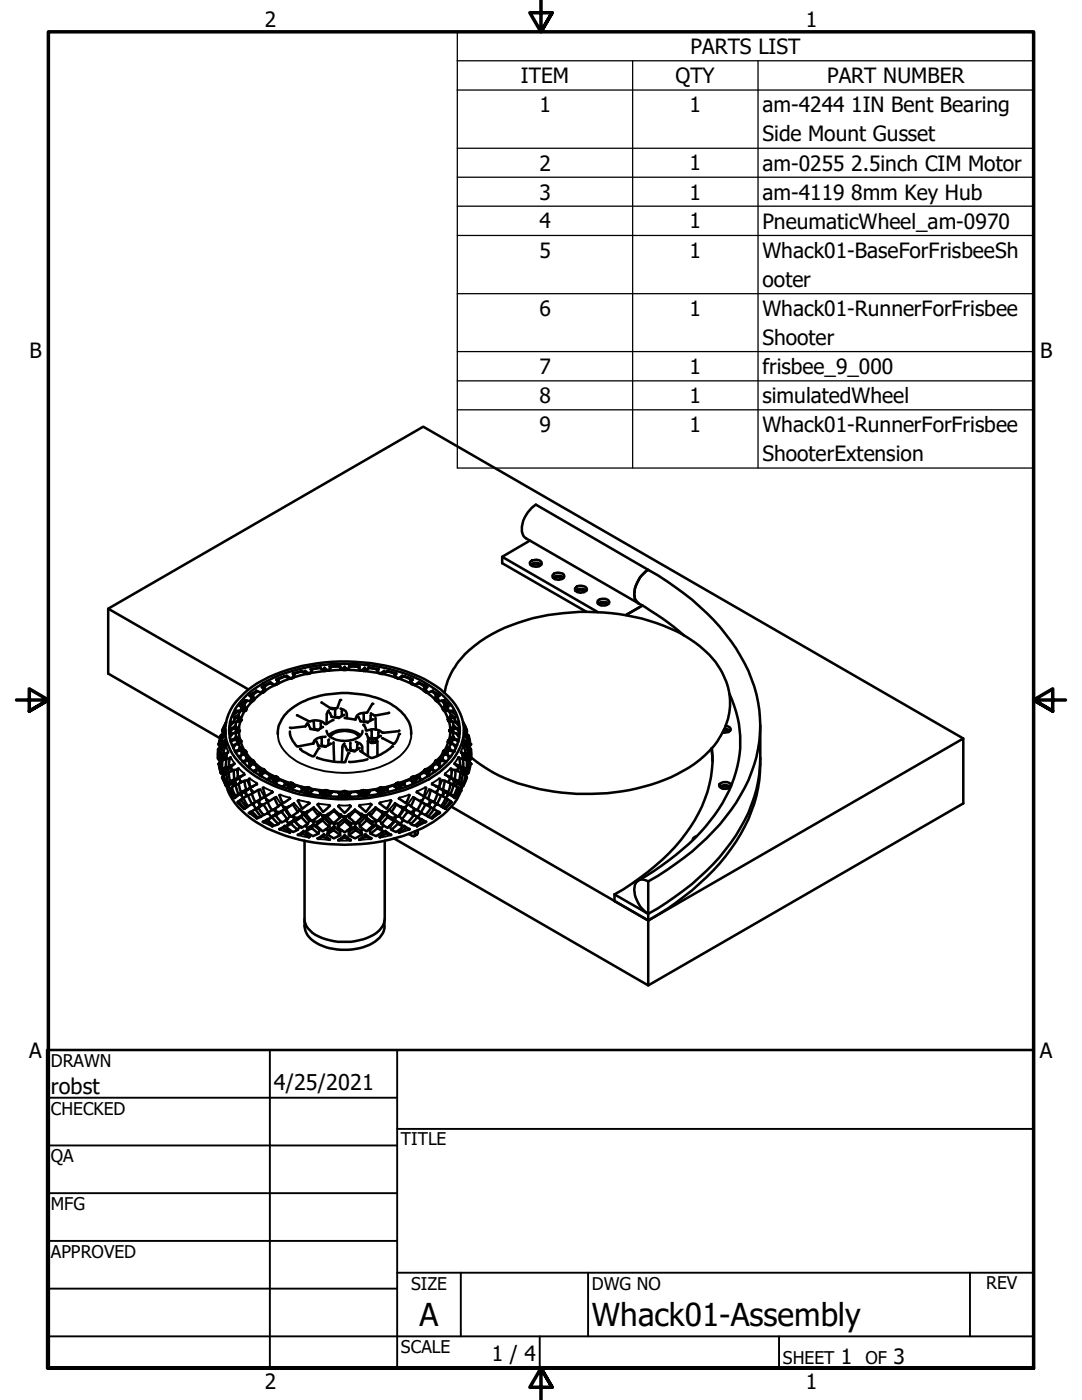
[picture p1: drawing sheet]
<svg xmlns="http://www.w3.org/2000/svg" width="216mm" height="279mm" viewBox="0 0 216 279" stroke-linecap="round" stroke-linejoin="round" font-family="sans-serif">
<defs><g id="words">
<g font-size="6.3">
<text x="83.7" y="264.5">A</text>
<text x="118.1" y="264.7">Whack01-Assembly</text>
</g>
<g font-size="4.3">
<text x="10.2" y="218.2">robst</text>
<text x="54.6" y="217.6">4/25/2021</text>
</g>
<g font-size="4.2">
<text x="52.8" y="5.3">2</text>
<text x="160.8" y="5.3">1</text>
<text x="137.8" y="10.8">PARTS LIST</text>
<text x="103.9" y="16.6">ITEM</text>
<text x="134.8" y="16.6">QTY</text>
<text x="165" y="16.6">PART NUMBER</text>
<text x="107.6" y="22.4">1</text>
<text x="137.6" y="22.4">1</text>
<text x="152.1" y="22.4">am-4244</text>
<text x="169.9" y="22.4">1IN Bent Bearing</text>
<text x="152.1" y="28.2">Side Mount Gusset</text>
<text x="107.6" y="34">2</text>
<text x="137.6" y="34">1</text>
<text x="152.1" y="34">am-0255</text>
<text x="169.9" y="34">2.5inch CIM Motor</text>
<text x="107.6" y="39.8">3</text>
<text x="137.6" y="39.8">1</text>
<text x="152.1" y="39.9">am-4119</text>
<text x="169.9" y="39.9">8mm Key Hub</text>
<text x="107.6" y="45.6">4</text>
<text x="137.6" y="45.6">1</text>
<text x="152.1" y="45.7">PneumaticWheel_am-0970</text>
<text x="107.6" y="51.4">5</text>
<text x="137.6" y="51.4">1</text>
<text x="152.1" y="51.5">Whack01-BaseForFrisbeeSh</text>
<text x="152.1" y="57.3">ooter</text>
<text x="107.6" y="63.1">6</text>
<text x="137.6" y="63">1</text>
<text x="152.1" y="63.1">Whack01-RunnerForFrisbee</text>
<text x="5.9" y="71.4">B</text>
<text x="152.1" y="68.9">Shooter</text>
<text x="207.6" y="71.4">B</text>
<text x="107.6" y="74.6">7</text>
<text x="137.6" y="74.6">1</text>
<text x="152.1" y="74.7">frisbee_9_000</text>
<text x="107.6" y="80.5">8</text>
<text x="137.6" y="80.5">1</text>
<text x="152.1" y="80.5">simulatedWheel</text>
<text x="107.6" y="86.2">9</text>
<text x="137.6" y="86.2">1</text>
<text x="152.1" y="86.3">Whack01-RunnerForFrisbee</text>
<text x="152.1" y="92.1">ShooterExtension</text>
<text x="5.8" y="211.1">A</text>
<text x="207.5" y="211.1">A</text>
<text x="98.1" y="271.7">1 / 4</text>
<text x="167.8" y="272.2">1</text>
<text x="178.3" y="272.2">3</text>
<text x="52.8" y="277.1">2</text>
<text x="160.8" y="277.1">1</text>
</g>
<g font-size="3.5">
<text x="10.2" y="212.9">DRAWN</text>
<text x="10.2" y="222.4">CHECKED</text>
<text x="10.2" y="232">QA</text>
<text x="80" y="228.6">TITLE</text>
<text x="10.2" y="241.5">MFG</text>
<text x="10.2" y="251">APPROVED</text>
<text x="82" y="257.4">SIZE</text>
<text x="118.1" y="257.4">DWG NO</text>
<text x="196.8" y="257.3">REV</text>
<text x="80" y="270.1">SCALE</text>
<text x="156.2" y="272.2">SHEET</text>
<text x="172.7" y="272.2">OF</text>
</g>
</g></defs>
<!-- layer: Visible (ANSI) -->
<g fill="none" stroke="#000" stroke-width=".51">
<path d="M105.7 107.9l-5.5 3.2M105.9 112.7a1.72 1.72 0 0 1 2.1 0M105.9 112.1a1.48 1.48 0 0 1 2.2 .2 1.31 1.31 0 0 1-1.2 .8 1.31 1.31 0 0 1-1.2-.6zM106 101.4l.9-.7 22.4 13a5.9 5.9 0 0 0-2.6 5.8l.7 .9-22.4-13a2.54 2.54 0 0 1-.7-2.9l.7-1.7zM106.2 113a.93 .93 0 0 1 1.4 0M110.4 115.3a1.63 1.63 0 0 1 2.1 0M110.4 114.7a1.61 1.61 0 0 1 2.1 0 .53 .53 0 0 1-.2 .8 1.54 1.54 0 0 1-2.1-.4zM110.7 115.6a.77 .77 0 0 1 1.4 0M114.8 117.9a1.72 1.72 0 0 1 2.2 0M114.9 117.3a1.48 1.48 0 0 1 2.2 .2 1.24 1.24 0 0 1-1.6 .7 .76 .76 0 0 1-.8-.8zM115.2 118.2a.83 .83 0 0 1 1.4 0M119.3 119.8a1.64 1.64 0 0 1 2.3 .3 1.4 1.4 0 0 1-2.4 .1z"/>
<path d="M21.6 121.5l28 16.1M47.8 139.3a24 24 0 0 1 12.5-6.4 39.3 39.3 0 0 1 23.3 2.1 16.3 16.3 0 0 1 8.2 7.4 8.9 8.9 0 0 1-2.5 10.3 25 25 0 0 1-12.8 6.1 39.6 39.6 0 0 1-20.7-1.5 18.5 18.5 0 0 1-9.4-6.9 8.7 8.7 0 0 1 1.4-11.1zM48.8 139.1a24.2 24.2 0 0 1 12.5-5.9 36.8 36.8 0 0 1 22.6 2.6 15.4 15.4 0 0 1 7.1 6.5 8.7 8.7 0 0 1-2.3 10.1 23.2 23.2 0 0 1-11.2 5.7 37.7 37.7 0 0 1-22.8-1.8 17.4 17.4 0 0 1-7.8-6.2 8.6 8.6 0 0 1 1.9-11zM48.8 139.7l.2 .1M49 139.8h.3M49 139.8l-1 .7M49.3 139.8l-.6 .9M49.3 139.8l1 .2M49.9 138.9l.5 .4-.4 .7M50.2 139.1l.2 .1M50.3 139.1l-.5 .9M50.4 139.9v.1"/>
<path d="M50.5 138.7l-.6 .2-.2-.1M50.5 139.8l-.3 .2M50.5 138.7l.2 .9M50.7 139.6l-.4 .4M51.1 137.9l.1 .1M51.1 137.9l-1 .6M51.1 137.8l.3 .2M51.4 138l-.9 .7M51.4 138h-.2M51.4 138l.9 .2M52.3 137v.2M52.3 137.2l.4 .3-.4 .7"/>
<path d="M52.3 138.2l-1.6 1.4M52.6 138l-.3 .2M52.6 137.4v.1M52.7 137.5l-.5 .7M52.8 137l-.5 .2M52.8 137l.1 .9M52.9 137.9l-.6 .3M53.8 136.3v.1l.1-.1M53.8 136.3l-1.1 .5M53.8 136.3v.1M53.9 136.3l-1.1 .7M53.9 136.3l1 .4"/>
<path d="M54 136.1l.3 .4M54.9 136.7l-2 1.2M55.1 135.6l.4 .4-.5 .7M55.2 136.5l-.2 .2M55.5 136l-.5 .7M55.6 136.4l-.7 .3M55.6 135.5l-.5 .1M55.6 135.5v.9M56.8 135.1l.1-.2-1.8 .7M56.8 135h.1M56.9 135l-1.3 .5M56.9 135l.9 .4"/>
<path d="M56.9 134.9v.1M57.2 134.8l.4 .6M57.8 135.4l-2.2 1M58 135.4h.1M58.4 134.4l.3 .5-.5 .5M58.6 135.2l-.8 .2M58.9 134.4l-.3 .8M60.3 134l-1.9 .4h.5M60.3 134l-1.4 .4M60.3 134l.8 .5M60.3 133.9l.1 .1M60.9 133.9l.3 .6"/>
<path d="M61.1 134.5l-2.5 .7M61.3 134.5h.1M61.5 134.4v.1M62 134.3l-.9 .2M62 133.5l.2 .5M62.1 134l-.4 .4M62.4 133.5h.1h-.5l2-.3-.2 .1 .8 .6M62.4 133.5l-.4 .8M63.9 133.3l-1.5 .2M64 133.2l.1 .3M64.6 133.9l-2.6 .4M64.8 133.2l.1 .7"/>
<path d="M65.5 133.9h-.9M65.7 133.7l-.3 .2M65.8 133h2.1h-.4l.8 .7M65.8 133h.4l-.1 .1M65.8 133v.4M66.1 133.1l-.6 .8M67.6 133l-1.5 .1M67.9 139.7l-.6 1.6-.9 .2M67.9 133v.3M68.3 133.7h.9M68.3 133.7l-2.8 .2M68.8 133v.7"/>
<path d="M69.2 133.7l2.7 .2M69.7 133h2.1h-.5l.6 .9M69.7 133h.3h-.1M69.7 133v.3M69.9 133l1.5 .1M69.9 133l-.7 .7M71.8 133l-.1 .4M71.9 133.7l.2 .2M71.9 133.9h1M72.8 133.2l-.2 .7M72.9 133.9l2.6 .4M73.5 133.2l-.1 .3"/>
<path d="M73.7 133.3h.1l-.3-.1 2.1 .3h-.5M73.7 133.3l1.4 .2M73.7 133.3l-.8 .6M75.1 133.5l.4 .8M75.4 134l.4 .4M75.5 134.3l.9 .2M75.6 133.5l-.2 .5M76 134.4v.1M76.4 134.5l2.5 .7M76.6 133.9l-.3 .6M77.2 133.9l-.1 .1M77.3 134l1.8 .4h-.5"/>
<path d="M77.3 134l1.3 .4M77.3 134l-.9 .5M78.6 134.4l.3 .8M78.9 135.2l.8 .2M79.1 134.4l-.3 .5 .6 .5M79.5 135.4h.1M79.7 135.4l2.3 1M80.3 134.8l-.4 .6M80.6 135l1.8 .6M80.6 135l1.3 .5M80.6 135l-.9 .4M80.6 134.9v.1"/>
<path d="M82 136.4l.7 .3M82.3 136.5l.1 .2M82.4 135.6l-.6-.2 .2 1M82.4 135.6l-.4 .4 .5 .7M82.7 136.7l1.9 1.2M83.6 136.3l1 .7M83.6 136.3l-.9 .4M83.6 136.1l-.4 .4M83.8 136.3l1 .5M83.8 136.3v.1l-.2-.1M83.8 136.3l-.2 .1M84.6 137.9l.6 .3"/>
<path d="M84.6 137l.6 .2M84.6 137v.9M84.7 137l-.1 .2M84.8 137.5l.5 .7M84.9 138l.3 .2M85.2 138.2l1.6 1.4M85.2 137.2l-.4 .3 .5 .7M85.3 137l-.1 .2M86.1 138l.9 .7M86.1 138l-.9 .2M86.4 137.9l1 .6M86.4 137.9l-.1 .1h-.2"/>
<path d="M86.4 137.9l-.2 .1M86.4 137.8l-.2 .2M86.8 139.6l.4 .4M87 139.8l.3 .2M87 138.7l.6 .2 .2-.1M87 138.7l-.2 .9M87.1 138.7l-.3 .9M87.1 139.9v.1M87.2 139.1l.5 .9M87.6 138.9l-.5 .4 .3 .7M88.1 139.8h.4M88.1 139.8l.7 .9"/>
<path d="M88.1 139.8l-.9 .2M88.5 139.8l1 .7M88.7 138.2a15.5 15.5 0 0 1 7.1-10.2 37.9 37.9 0 0 1 21.4-5.9 38.2 38.2 0 0 1 20.2 5.3 16.4 16.4 0 0 1 8 10.4 13.7 13.7 0 0 1-4.7 12.9 30.7 30.7 0 0 1-15 7 43.9 43.9 0 0 1-26.2-3l-3.4-2-2.1-1.6M88.7 139.7l-.2 .1M117 122.1l-16.8-9.7v-1.3l19.1 11.1M119.3 120.5a1.99 1.99 0 0 1 2.2 0M119.7 120.7a.93 .93 0 0 1 1.4 0M127.4 120.4a2.97 2.97 0 0 1-.5-3.5l.2-.6a5.7 5.7 0 0 1 2.2-2.6 50.7 50.7 0 0 1 17.6 15.7 27 27 0 0 1 0 30.8 50.7 50.7 0 0 1-17.6 15.7 1.71 1.71 0 0 0-1.9-.2 1.71 1.71 0 0 0-.8 1.8 6.3 6.3 0 0 0 2.7 4.9M127.4 120.4a52.6 52.6 0 0 1 9.1 6.4M128.2 120.8l-3.3 1.9M145.5 138.4a22.5 22.5 0 0 1-1.3 21.8 42.2 42.2 0 0 1-13.6 13.5l-3.2 2M43.6 148.5l1.2 .1"/>
<path d="M43.6 149.4l-.1 .2v1.8M43.6 149.4l-.1 2 .1 .2 1.2-.1v-.5M43.6 149.4h.2M43.7 148.7l.4 .4M43.7 152.5l.2 1.2M43.7 148.5v.2M43.7 148.7l1.1 .1M43.8 148.2l1.2 .1-.2 .3M43.8 151.6v.2l.3 .1M43.8 149.2l.6-.2-.3 1.7-.5 .4zM43.8 152.1l.2-.1 .1 1.8-.1 .3-.3-1.8zM43.8 151.8h.6"/>
<path d="M44 146.9l-.1 .4-22.3-12.9v-12.9l62.9-36.3 107.7 62.2v12.9l-62.9 36.4-50.7-29.4M44.1 146.7l.3-.2-.8 2zM44.1 150.7h1l.1 .7h.6M44.1 154.3l.3 .2 .6-.1M44.1 148.1h.9v.9h-.6M44.3 151.9l-.3 .1M44.4 151.7l.8-.3-.2 1.8-.6 .4zM44.4 154.9h.2M44.4 145.7l.6 .2M44.4 146.5l.4 .1M44.5 150.5h.8M44.5 145.6l.5 .1"/>
<path d="M44.6 146.2l.2 .2M44.6 154.7l.5-.3 .4 1.8-.4 .4zM44.6 146.2l.4 .1M44.6 146v.2M44.8 151v.2v-.2M44.8 151.2v.1M44.8 154.4v.2M44.8 151.2l-1.3 .1M44.8 151l-1.2 .1M44.8 151v.5v-.3M44.8 148.5l.2-.2-.2 .3M44.8 148.6v.4"/>
<path d="M44.9 147.8h.1M45 146.4l-.9 1.7 .8-.3M45 149h.1M45 147.6l-.1 .2M45 148.5l-.1 .5M45 145.8v1.2M45 144.7l-.5 .9 .5-.2M45 153.2l1.1-.2 .1 .9M45.1 144.3l-.8 1.6 .1 .1 .6 .1M45.1 156.8l-.8-1.5 .1-.4 .6 1.8 .2 .2M45.1 144.1l-.8 1.7M45.1 148.8h-.1l-.5 1.7 1-.3"/>
<path d="M45.1 153.9v.2l-1 .2M45.1 154.1l.1-.2-1.2 .2 .1 .2M45.1 150.7l-.3 .3M45.2 151.3h.1M45.2 156.9a13.4 13.4 0 0 0 6.9 7.8 35.2 35.2 0 0 0 19.7 3.8 29.6 29.6 0 0 0 16.6-5.9l.8-.7a9.7 9.7 0 0 0 3.1-5M45.3 154.2v-.3v.3M45.3 154.2v.2M45.3 153.4v.2v-.2M45.3 156.8l.2 .2M45.3 153.6v.6M45.3 153.6l-1.2 .2M45.3 153.4v.2"/>
<path d="M45.5 150.2h.1M45.5 154.3v-.2l.2 .2-.6 .1M45.5 150v.2M45.6 153.4l-1.2 .2M45.6 153.4l-.1 .7-.2-.5M45.7 154.1l.9-.4 .1 1.8-.8 .5zM45.7 157.8l.6 1M45.7 157.8h.1M45.7 157.8v.1M45.7 157.5l.2-.1 .8 1.7-.1 .1-.9-1.5zM45.7 153.3l-.1 .1 .5-.4zM45.8 145.3h.7"/>
<path d="M45.8 146.3l.6 .2M45.8 156.7l-.6 .2M45.8 145.4l.5 .1M46 147.7l.3 .1M46 151.1l-.3 .9v.9l1-.4M46 156.3l.1 .2-1.1 .2M46.1 147.7l-.1 .2 .1-.2M46.1 156.5l.2-.3-1.2 .4M46.1 153l-.5 .4M46.1 144l.4 .2M46.2 147.8l-.2 .2M46.2 153.6v.3v-.3"/>
<path d="M46.2 157.1l.8-.4 .6 1.8-.6 .4zM46.2 147.8l1-.2zM46.2 145.5l.8-.1zM46.3 145.5l-.5 .7M46.3 145.5l-.5 .9M46.3 147.8l-.2 .3M46.3 148.7h.6M46.3 157.2l-.4 .2M46.4 156.5l-.1-.3 .2 .7M46.4 152.8l-.7 .1M46.4 143l.6 .1M46.5 145.3l.5 .1"/>
<path d="M46.5 143.1l.5 .2M46.6 155.8l.1 .1zM46.6 155.9l-1.1 .3M46.6 155.8l.1 .1M46.7 147.5l-.7 .1M46.7 155.9l-.4 .4M46.7 159.2l.1 .1M46.7 147.5l.5 .1M46.7 155.5l1-.2 .3 .8M46.7 152.5h.1M46.7 152.3v.2M46.9 150l1.1-.3z"/>
<path d="M46.9 143.2l.6 .1h-.6M46.9 144.8l.7 .9M46.9 150h.1M47 143.1l.6 .2-.2 .7M47 143.3l-.5 .8M47 144.9l-.5 .4M47 145.4h.1l-.1 .8M47 146.2l-.1 .1h-.4l-.7 .9M47 146.2l.2 .9M47 150l-.1 .1M47 155.7l-1.1 .3M47 155.7v.6l-.3-.4"/>
<path d="M47 155.6l.7-.3-.7 .4M47 143.3h.6M47 144.9l.7 .7M47.1 147.1l.8 .8M47.1 145.4l-.8 .1M47.1 141.8l.4 .1M47.2 144l-.2 .1h-.3l-.9 .9M47.2 144l-.2 .9M47.2 147.1l-.5 .4M47.2 147.6h.1v.9M47.2 144h.7M47.2 147.1l.7 .6"/>
<path d="M47.2 153.6l-.6 .1M47.2 159l-.6 .2M47.3 147.6l-1 .2M47.5 148.5h-.5l-.5 .8M47.5 150.9h.6M47.5 142.7l.6 .9M47.5 148.4v.1M47.6 142.7l-.6 .4M47.6 148.3l.3 .9M47.6 142.7l.5 .8M47.6 148.3l-.1 .2M47.6 149.7h.4"/>
<path d="M47.6 145.8l-.2 .4M47.6 153.4h-.2v1.7l1.3-.5M47.6 156.3l1.2-.5 .3 1.8-1 .6zM47.6 156.5l-.6 .2v-.4l.2 .3M47.6 160h-.2M47.7 145.6l.1 .1-.1 .4M47.7 146.1l.2 1.6M47.7 158.6l-1 .5M47.7 158.6l.4-.2-1.1 .5M47.7 155.3l-.7 .4M47.7 146.1l-.7 .1M47.8 140.8l.3 .1"/>
<path d="M47.8 145.7l-.6 .5M47.8 146h-.1M47.8 141.9h.1M47.8 147.9l-.4 .6 .5-.6M47.8 147.9l.2-.1-.1 .1M47.8 149.2l.9 .7-.4 .7 .3-.6M47.9 140.9l.4 .2M47.9 148l-.3 .3M47.9 144l-.2 1.6M47.9 147.7l.2 .1-.1 .2h.1v.2M47.9 141.9l-.1 .1-.2-.1-1 .8M47.9 141.9l-.3 .8"/>
<path d="M47.9 149.2h-.1l-.2 .5-.7 .2M47.9 155.8l.1 .3-.1-.3M47.9 141.9h.9M47.9 149.2l.9 .6M48 143.8l-.3 .2M48 148l-.4 .3M48 149.7h.1l.2 1M48 143.9v.1M48 156v.1M48.1 143.5l-.1 .3h.1l-.2 .2M48.1 148.2l.7 1.6M48.1 143.6l-.5 .4"/>
<path d="M48.1 148.1v.1M48.1 148.2l-.5 .1M48.1 147.8l-.2 .2-.1-.1M48.1 158.8v-.4l.4 1M48.1 149.7l-1.1 .3M48.1 140.9l.5 .3M48.1 155l-.7 .1M48.1 156v.1M48.3 141.1l.3 .1zM48.3 141.1l-.4 .8M48.3 141.1l.4 .1M48.5 152l1-.2-1 .3"/>
<path d="M48.6 158h.1M48.6 159.3l-.5 .3M48.6 158v.1M48.6 141.2l-.2 .7M48.6 158.1l-.6 .4M48.6 158.1l-1 .4M48.7 140.7l-.6 .2M48.7 150.4v.2l-.6 .1-.2 .7M48.7 150.4l.6 .9M48.7 140.7l.4 .8M48.7 140.6l.4 .9M48.7 154.4v.2"/>
<path d="M48.7 154.6h.1M48.8 141.9l-.7 1.6M48.8 149.8l.2 .1v.2l.1-.1v.2M48.8 150.1l-.4 .5M48.8 141.9h-.2M49 141.7l-.4 .2M49 150.1l-.5 .5M49 149.8l-.4 .2M49 149.9l-.2 .2-.2-.1M49 151.8h.6l.2 .9M49.1 141.5v.1l-.3 .3M49.1 150.2l1.2 1.5"/>
<path d="M49.1 157.8l-1 .4M49.1 157.8v.6l-.5-.3M49.1 157.7l.9-.4-.9 .5M49.1 141.5v.1M49.1 150.1v.2M49.1 150.2l-.4 .2M49.1 157.6l.9-.3 .4 .9v-.2M49.2 151.3l.9 .6M49.3 155.7l-.5 .1M49.3 151.3h-.1l-.2 .5-.6 .2M49.3 151.3l1 .4M49.5 158.8l-.9 .5 .9 1.6"/>
<path d="M49.5 158.8l.8 1.7M49.5 158.8l-.4-.4v.5M49.6 151.8l-1.1 .3M49.8 155.4h-.1l.2 1.8 1.3-.7M49.8 152.7l.1 .1M50 157.3l-.9 .5M50.1 151.9l-.3 .8M50.1 152l-.3 .7M50.1 152h.1M50.2 152l-.3 .7M50.2 157.8l.2 .3-.2-.3M50.2 158.4l-.7 .4"/>
<path d="M50.3 140l-1.2 1.5M50.3 151.7l.2 .1v.2l.2-.1v.2M50.4 151.8l-.3 .2M50.4 151.7l-.3 .2M50.5 152l-.5 .7M50.5 152.4v.1l-.6 .2-.1 .6v-.4l-.1 .3 .1-.3h-.5M50.5 152.4l.9 .7M50.5 158v.2M50.5 157l-.6 .2M50.5 151.8l-.3 .2M50.6 153.9l1-.3zM50.7 152v.2"/>
<path d="M50.7 152.1l1.6 1.4M50.7 152.1l-.2 .3M51.2 156.3v.2M51.2 153.1l.9 .6M51.3 156.5h-.1M51.4 153.1h-.2l-.1 .6-.6 .2M51.4 153.1l.9 .4M51.5 157.7l-1.3 .7 .7 1.7M51.5 157.7l.6 1.7M51.6 153.6l.4 .9M51.6 153.6l-.5 .1M51.6 153.6l-1 .3"/>
<path d="M51.8 159.6h.1M51.8 159.6v.7l-.6-.3M51.9 154.7v.2v-.2h-.1M51.9 157.5l-.4 .2M52 154.5v.2M52.1 159.4l.7-.4 .6 1M52.1 159.4l-1.2 .7M52.1 153.7l-.1 .8M52.1 153.7l.1 .1M52.3 154.6l-.2 .3M52.3 153.5h.3v.2l.2-.1 .1 .3M52.5 153.5l-.4 .2"/>
<path d="M52.6 153.7l-.5 1 .1-.9M52.6 157.2h-.1l.5 1.7 1.4-.8-.1-.2M52.6 153.5l-.4 .3M52.8 159.1l-1 .5M52.8 154.1l1.1 .6M52.8 154.1v.1l-.5 .2v.6M52.8 153.7l.1 .3M52.9 153.9l2 1.1M52.9 153.9l-.1 .2M53.1 159.5l.2 .3-.2-.3M53.2 159.7l.2 .3 .1-.3M53.3 155.6l.8-.4z"/>
<path d="M53.8 154.7l.9 .6M53.9 154.7h-.1v.6l-.6 .3M53.9 154.7l1 .3M54.1 155.2l.6 .9M54.1 155.2l-.3 .1M54.2 155.2l-.9 .4M54.4 158.1h.1M54.7 155.3v.8M54.7 156.1v.2M54.7 155.3h.1M54.7 159.3l.9 1.6-.7 .5-.6 .3-.9-1.6M54.7 159.3l-1.3 .8"/>
<path d="M54.9 155h.3v.2l.2-.1 .2 .3M55.1 155l-.4 .3 .4-.2M55.1 156l-.4 .3M55.1 159.1l-.4 .2M55.2 155.2l-.5 1v-.9M55.2 155l-.5 .3M55.4 146.6a6.8 6.8 0 0 1 4.1-6.1 20.4 20.4 0 0 1 18.5 0 7.3 7.3 0 0 1 4 5.4v.7M55.4 155.3l.2 .4M55.6 155.4l2.2 .9M55.6 155.4v.2M55.6 155.6l.1 .1-.6 .3 .1 .5M55.6 155.6l1.3 .5"/>
<path d="M55.9 158.6l-.1 .1 .7 1.6 1.3-.9M56.8 156.1l.8 .4M56.9 156.1h-.1l.1 .6-.5 .3 .7-.5M56.9 156.1l.9 .2M57.1 156.5l.6 .9M57.1 156.5l-.2 .2M57.6 156.5l.1 .9M57.6 156.5l.2 .9M57.6 156.5l.1 .1M57.7 157.4h.1M57.8 156.3l.4-.1v.2l.2-.1 .2 .2M57.8 159.2v.2"/>
<path d="M57.8 146a4 4 0 0 0 1.6 3l3.1-.7M57.8 159.4h.1M58 156.2l-.4 .3 .4-.2M58.2 156.2l-.5 .4M58.2 156.4l-.4 1.1-.1-.9M58.4 156.3l.3 .7M58.5 156.4l.3 .6 .1-.2M58.5 156.4l.3 .5M58.6 156.5l2.5 .7M58.6 156.5l.3 .2M58.7 157l-.9 .5v-.1M58.9 156.7v.2l-.5 .3 .1 .5"/>
<path d="M58.9 156.7l1.4 .4M59.2 142.7l2.6 1.3a3.2 3.2 0 0 1 3.2 .5l1.5-.8M59.4 159.8l.9 1.6 1.4-1.1M59.5 159.8h-.1M59.6 159.7l-.2 .1M60.1 157.2l.8 .3M60.3 157.1l-.2 .1 .2 .5-.4 .4M60.3 157.1l.8 .1M60.5 157.5l.7 .8M60.5 157.5l-.2 .2M60.5 157.5v.1M60.9 157.5l.3 .8"/>
<path d="M60.9 157.5l.3 .7M60.9 157.5h.1M61 157.5l.3 .8M61.1 157.2h.4v.1l.2-.1 .3 .2M61.2 158.2v.1M61.3 144.4l-.3 .6-3.2 .2M61.3 157.2l-.4 .3M61.5 157.2l-.5 .3M61.5 157.3l-.2 1.1M61.5 144.7l.5 .8 1.4 .2 1.1-.6M61.7 157.2l.5 .6M61.8 157.3l.4 .5 .3-.1"/>
<path d="M61.8 157.3l.4 .4M61.9 145.5h.1M62 157.4l2.6 .4M62 157.4l.4 .1M62.2 157.8l-.8 .6 .8-.5-.2 .2M62.4 157.5l1.5 .3M62.4 157.5l.1 .2M62.4 157.7l-.2 .1M62.5 157.7l-.5 .4 .2 .4M62.6 144l.1 1.2M62.7 145.6l.4-.1 .3 .2M63.1 148l.4 .8 1.4 .2 1.1-.6"/>
<path d="M63.5 148.8h-.1M63.6 149.4l-1.1 1.5-.8-.3-1.8-1.1M63.7 157.9l.7 .2M63.9 157.8l-.2 .1 .3 .5-.4 .4M63.9 157.8h.7M64.1 144.3l-.1 1-.1 .1M64.1 158.2h.1M64.1 158.2l.7 .7M64.1 147.3l.1 1.2M64.1 140.2l2 1.3h.3M64.1 158.2l-.1 .2M64.2 148.9l.8 .1"/>
<path d="M64.4 158.1l.4 .8M64.4 158.1l.1 .1M64.5 158.2l.4 .7M64.6 157.8l.4-.1 .1 .2 .1-.2 .3 .2M64.8 157.7l-.4 .4 .4-.3M64.9 149h.1M65 147l-.1 .1a2.49 2.49 0 0 0-2.3 .9l-.1 .4M65 157.7l-.5 .5M65.1 157.9l-.1 1M65.2 145.9a2.83 2.83 0 0 0 2.9 1.9 4.3 4.3 0 0 0 4.1-1.4l.1-.5M65.2 157.7l.5 .6M65.3 157.8l.4 .4 .5-.1"/>
<path d="M65.4 157.8l.4 .4M65.5 157.9l2.8 .2M65.5 157.9l.6 .1M65.6 146.7a5.2 5.2 0 0 1 6.3 0M65.6 141.8l-.4 .7v2M65.7 147.6l-.2 .1v1M65.7 158.3l-.6 .6 .7-.6v.3M65.7 142.2l.5 .9 1.4 .2 1.1-.6M65.8 147a4.5 4.5 0 0 1 4.9-.8l1 .8M65.8 141.3l.8 .1M66.1 158l1.5 .1M66.1 158l.1 .1"/>
<path d="M66.1 143.1h.1M66.2 158.1l-.5 .1M66.2 158.2l-.5 .1M66.2 158.1l-.4 .5 .2 .3M66.2 141.5h.2M66.3 141.4v.1M66.5 148.1l.2 3.9M66.8 141.6l.1 1.1M66.9 143.2l.6-.1 .2 .2M67.5 158.2l.5 .2M67.6 143.3h.1M67.6 158.1l-.1 .1 .4 .4-.4 .4"/>
<path d="M67.9 158.6v-.2l.7 .7M67.9 141.4a1.5 1.5 0 0 1 1.3 1.1v.8M68 158.4l.6 .7M68.1 158.4l.5 .7M68.1 158.4h.1M68.3 158.1l.3-.2 .2 .2v-.2l.4 .2M68.3 141.8l-.1 .1-.1 1M68.3 158.1h-.7M68.5 157.9l-.5 .5M68.5 158l-.4 .4M68.6 157.9l-.5 .5M68.7 148.4l-.4 .6-.1 3.1"/>
<path d="M68.8 158.1v1M68.8 148.8l.5 .9M68.8 157.9l.6 .5M69 158l.4 .4 .6-.2M69 157.9l.5 .5M69.2 158.1h.7M69.4 158.4l-.6 .7M69.4 158.4l.6-.2-.6 .2M69.5 150.3l-.7 1.8a14.9 14.9 0 0 1-5.6-.9M69.7 158.6v-.2l-.8 .7M69.9 148.2l.1 1.2M69.9 158.1l.1 .1"/>
<path d="M70 149.8l.7 .1M70 158.2l-.3 .4 .3 .4M71 148a1.46 1.46 0 0 1 1.3 1.2v.9M71.3 158.1l.4 .1M71.4 148.5l-.2 1.1M71.4 158l-.1 .1 .5 .5-.4 .3M71.4 158l-1.5 .1M71.5 143.1l.4 .9 1.4 .1 1.1-.5M71.7 158.2l.7 .7M71.7 158.2l.4-.4-.3 .4M71.8 158.2l.6 .7M71.8 158.6l-.2-.3 .8 .6"/>
<path d="M71.8 149.3l-1.1 .6-1.5-.2M71.8 158.2v.1M71.8 158.3l.6 .6M71.9 144h.1M71.9 157.9l-2.7 .2M71.9 157.9l-.5 .1M72.3 157.7l-.5 .6M72.4 157.9l.1 1M72.5 144.7l.4 .5 .2 .6a3.5 3.5 0 0 1 3.4 .4l3.1-.3 .1-.1M72.5 157.7l.5 .5M72.6 142.5v1.1M72.6 144.1l.7-.1 .1 .1"/>
<path d="M72.7 157.7l.4 .4-.5-.3M72.9 157.8l-.4-.1-.1 .2-.1-.2-.4 .2M72.9 157.8h.8M73 158.2l-.4 .7 .8-.7 .1 .2M73 146.4l.5 .9M73.3 151.5a9.7 9.7 0 0 1-3.6 .5M73.3 144.1v.1M73.4 150.9v-2.9a1.03 1.03 0 0 1 1-.7 1.03 1.03 0 0 1 .9 .7v2.9M73.4 147.3h.1M73.5 147.3l.5 .1M73.7 157.8l.1 .1M73.8 157.9l-.3 .5 .4 .4"/>
<path d="M73.8 157.9l-.8 .3M73.8 147.4l.5-.1 .7 .2a.4 .4 0 0 1-.1 .6l-.5 .2a.76 .76 0 0 1-.9-.5zM74 142.7l-.1 1.1M74.1 145.8l.1 1.2M74.2 148.3v-.5h.3v.5M74.3 140.5l-1.1 1.7a2.04 2.04 0 0 0-2.2 1.2v.2h-.2l-2-.3M74.4 147.3l.6 .1M74.9 143.3l.1 2.3M75 157.7h.3M75.1 157.5l-.1 .2 .6 .4-.3 .4M75.1 157.5l-1.4 .3M75.3 157.7l.8 .6"/>
<path d="M75.4 157.8l.7 .5M75.5 157.4l-2.6 .4M75.5 157.4l-.4 .1M75.6 158.1l-.3-.2 .8 .4M75.6 146l-.1 1.1-.1 .1M75.6 157.3l-.3 .4M75.7 157.3l-.3 .5M75.8 157.2l-.4 .6M75.9 157.3l.3 1.1M76 146.9l-1.1 .5M76 157.2l.6 .3M76.2 157.2l.4 .3"/>
<path d="M76.4 157.2h-.4l-.1 .1-.1-.1-.3 .2M76.6 157.5l-.3 .8M76.6 157.5l.8-.3-.8 .3M77.2 157.7l-.2-.2-.7 .8M77.3 157.1l.1 .1M77.3 157.1l-.9 .1M77.4 157.2l-.2 .5 .5 .4M77.4 157.2l-.8 .3-.4-.3M77.7 142.2l-2.8 .6-.9-.4M77.9 159.7l.1 .1M78 159.8l-.8 1.6-1.4-1.1M78 159.8h.1"/>
<path d="M78.2 149a8.5 8.5 0 0 1-4.2 2.3l-2.1-1.4M78.6 156.7l-.1 .1 .6 .4-.1 .5M78.6 156.7l-1.3 .4M78.9 156.5l-2.5 .7M78.9 156.5l-.3 .2M79 156.4l-.3 .5M79.1 156.4l-.4 .6 .9 .4-.8-.4M79.1 156.3l-.4 .7M79.3 156.4l.3 1.1-.1-.1M79.5 156.2l.4 .3 .9-.4-.9 .4-.4-.2M79.6 159.4h.1M79.6 146.5l-.3 .9a1.15 1.15 0 0 1-.7 1.1l-2.3-1.2"/>
<path d="M79.7 156.3l-.4-.1v.2l-.2-.1-.2 .2M79.8 159.2l-.2 .2M79.8 156.6l-.1 .9 .6-1 .3 .2M80.6 156.1h.2M80.6 156.1l-.9 .2M80.8 156.1l-.2 .6 .6 .3M80.8 156.1l-1 .5-.5-.4M81.6 158.6l.1 .1-.7 1.6-1.4-.9M81.9 155.6l-.1 .1 .6 .3-.1 .5M81.9 155.6l-1.3 .5M82 155.4l-2.3 .9M82 155.4l-.1 .2"/>
<path d="M82 155.3l-.1 .4M82.3 155.2l.4 .9M82.3 155l.5 .3M82.4 156l.3 .1M82.4 159.1l.3 .2M82.5 156.1h.2M82.5 155l.4 .3-.4-.2M82.7 155h-.4v.2l-.2-.1-.1 .3M82.7 159.3l-.7 1.6 1.2 .8 .9-1.6M82.7 159.3l1.4 .8M82.8 155.3l-.1 1M83.1 158.1h.1"/>
<path d="M83.3 155.2l1 .4-.5-.3M83.6 154.7h.2v.6M83.6 154.7l-.9 .3M83.8 154.7l-1 .6M83.8 155.3l-.5-.1-.4 1.1M84.1 159.7v.3l-.3-.2M84.3 159.7l-.2 .4M84.6 153.9l-1.9 1.1M84.6 153.9v.2M84.6 154.1v.1l.6 .2 .1 .6M84.6 154.1l-1 .6M84.7 153.7l-.1 .3"/>
<path d="M84.8 157.2h.2l-.4 1.7-1.4-.8v-.2M84.8 153.5l.5 .3M84.9 153.7l.6 1-.3-.1M85 153.5l.3 .2M85.2 153.5h-.4l.1 .2-.2-.1-.1 .3M85.3 154.6h.1M85.3 153.8l.2 1.1M85.4 153.7l.9-.5-1 .6M85.4 159.4l1.2 .7M85.4 159.4l-.7-.4-.6 1.1M85.6 154.7h.1M85.6 157.5l.4 .2"/>
<path d="M85.7 159.6v.7l-.5 .4-1.1-.6M85.9 153.5l1 .4M86 157.7l-.6 1.7M86 157.7l1.3 .7-.7 1.7M86.1 153.1h.2l.1 .6M86.1 153.1l-.9 .4M86.2 156.5h.1M86.3 153.1l-.9 .6-.4-.2M86.3 160l.8 .4M86.3 160l-.6 .3v.7M86.3 156.3l-.1 .2M86.3 160h.1"/>
<path d="M86.4 153.7l-.5-.2-.4 1.2M86.4 153.7l.6 .2M86.8 152.1l-1.6 1.4M86.8 152v.2M86.8 152.1l.2 .3M86.9 151.8l.4 .2M87 152.4v.1l.6 .2 .1 .6M87 152.4l-.9 .7M87 158v.2M87 157l.6 .2M87 152l.5 .7M87.1 151.7l.3 .3-.3-.2"/>
<path d="M87.2 158l-.1 .2M87.2 151.7l-.3 .1 .1 .2-.2-.1v.2M87.2 140l1.2 1.5M87.2 158.4l.8 .4M87.3 152l.3 .7M87.6 152.7l.2 .6M87.6 157.3l.8 .4M87.6 155.4h.2l-.2 1.8-1.4-.7M87.9 151.8l-.3 1 .5 .1M87.9 151.8l1.1 .3M87.9 151.8h.6M88.1 151.3h.2l.2 .5 .6 .2"/>
<path d="M88.1 151.3l-.9 .4M88.3 155.7l.5 .1M88.3 151.3l-.9 .7M88.3 151.3l-.9 .6M88.3 151.3l-1 .7M88.4 150.2l-1.2 1.5M88.4 141.5l.3 .4M88.4 141.5l.4-.9-.3 .9M88.4 157.6l-.8-.3-.5 .9M88.4 157.7l1 .5M88.4 157.7l.1 .7-.4 .4M88.4 150.2l.4 .2"/>
<path d="M88.5 150.1l-.1 .2M88.5 149.9l.3 .2M88.6 150.1l.4 .5M88.6 141.7l.3 .2M88.6 149.8l.2 .1M88.6 141.9h.1M88.7 149.8l-.2 .1 .1 .2-.2-.1v.2M88.7 141.9l.7 1.6M88.8 155.8l1.1 .5-.5 1.9-1-.6zM88.8 150.4l-.7 .9M88.8 150.1l.4 .5M88.8 150.4l.5 .3 .3 .7"/>
<path d="M88.8 140.7l-.4 .8M88.8 141.2l.3 .7M88.8 154.6h.1M88.8 140.6l.5 .3M88.8 154.6l1.2 .5M88.8 150l.9-.8-.9 .9M88.8 140.6v.1M88.8 154.4v.2M88.8 140.6l-.4 1M88.9 158.1l.5 .3M88.9 158.1l.6 .3M88.9 158.1l-.4 .3-.1 .5"/>
<path d="M88.9 159.3l.5 .3M88.9 158.1l1 .4M89 158l-.1 .1M89.2 141.1l-.4 .1M89.2 141.1l.4 .8M89.3 140.9l-.5 .3M89.4 148.2l-.7 1.6M89.4 143.5l-.1 .1 .3 .4M89.4 159.6l-1 1.6M89.4 159.6l.5 .3-1.1 1.5M89.4 149.7l1.2 .4M89.4 158.4h.1"/>
<path d="M89.4 143.6l.1 .1 .5-1-.6 .9M89.4 147.8l.5 .5M89.4 148.1v.1M89.4 156v.1M89.4 148.2l.6 .1M89.4 149.7l-.1 1M89.4 149.7h.6M89.4 158.4l-.4 1M89.4 155l.6 .1M89.5 147.8l.2 .1-.2-.1M89.5 158.4l1.1 .5M89.5 150.9h.5"/>
<path d="M89.5 148l.4 .3M89.5 143.8l.4 .2M89.5 141.9l.2 .1 .3-.1 .9 .8M89.5 141.9l.5 .8M89.5 149.2h.2M89.5 149.2l-.8 .6M89.5 143.9v.1M89.5 141.9h-.8M89.5 156v.1M89.6 147.7l-.2 .1 .1 .2h-.2l.1 .2M89.6 144l.3 1.6M89.6 140.9l-.4 .2"/>
<path d="M89.6 144h.8M89.7 149.2l.3 .5 .7 .2M89.7 149.2l-.9 .8-.2-.1M89.7 140.8l-.4 .1M89.8 155.3l.7 .3M89.8 145.7l.1 .1 .7-.9-.7 1 .3 .3M89.8 155.3l.9 .2M89.8 146h.1M89.8 155.3l-.3 .8M89.9 146.1l-.3 1.6M89.9 145.6l-.2 .1 .2 .2h-.2l.2 .2M89.9 158.6l-.5-.2v.4"/>
<path d="M89.9 158.6h-.1M89.9 158.6l.8 .5M89.9 146.1l.6 .1M89.9 160h.1M89.9 156.5l.7 .2M89.9 143.3h.7M89.9 153.4h.1v1.7M89.9 143.3l.2 .7M90 148.3l.5 .2 .4 .8M90 148.3l-.5 .9M90 142.7l-.6 .8M90 148.4v.1"/>
<path d="M90 142.7l.5 .4M90 142.7h.1M90 142.7l-.5 1M90.2 147.6l1 .2M90.2 147.6v.9M90.4 144l.1 .1h.3l.8 .9M90.4 144l.1 .9M90.4 147.1h.1M90.4 153.6l.5 .1M90.4 147.1l-.8 .6M90.4 141.8l-.4 .1M90.4 159l.5 .2"/>
<path d="M90.4 147.1l.4 .4M90.4 147.1l-.8 .9M90.4 145.4l.8 .1M90.4 145.4l.1 .8M90.5 155.6l1.1 .4M90.5 146.2l.1 .1h.4l.6 .9M90.5 146.2l-.1 .9M90.5 155.6l.1 .7-.3 .3M90.5 144.9l-.6 .7M90.5 143.1l-.6 .2M90.6 156.7l.7 .4-.7 1.8-.7-.4zM90.6 144.8l.4 .5"/>
<path d="M90.6 143.3l.4 .8M90.6 144.8l-.1 .1M90.6 144.8l-.7 .9M90.7 152.5h.1M90.7 152.3l.1 .2M90.8 147.5l.8 .1M90.8 159.2l-.1 .1M90.8 147.5l-.6 .1M90.9 153.7l1 .4-.3 1.9-.9-.5zM90.9 155.9v.1M90.9 155.9l.3 .3M90.9 156l.3 .2"/>
<path d="M90.9 155.9l-.4 .8M90.9 155.9l1.1 .3M90.9 155.8v.1M91 145.3h.7M91 143.1l-.4 .2M91 145.3l-.6 .1M91.1 143l-.6 .1M91.1 152.8l.8 .1M91.2 156.2v.1M91.2 156.2l1.2 .4M91.2 156.2l-.2 .7M91.2 147.8l.2 .3"/>
<path d="M91.2 156.3l-.1 .2M91.2 145.5l.5 .9M91.2 156.3l.2 .1v-.1M91.2 157.2l.4 .2M91.2 148.7h-.6M91.3 147.8l.1 .2M91.4 151.1l.2 .1 .3 1.7-1.1-.4M91.4 153l.5 .4M91.4 156.4l1.1 .3M91.4 153l1.1 .2M91.4 144l-.5 .2M91.4 153l-.2 .8"/>
<path d="M91.5 147.7l-.3 .1M91.6 157.4l.3 .3-1 1.5-.2-.1zM91.7 145.4l-.5 .1M91.8 156.7l.5 .2 .2-.2M91.8 146.3l-.7 .2M91.8 157.8h.1M91.9 157.8l-.7 1M91.9 157.8l-.1 .1M91.9 153.4l1.2 .2M91.9 153.4v.9l.5 .1M91.9 150.2h.2M91.9 157h.2"/>
<path d="M92 150l.1 .2M92.1 153.6l.2 .3M92.1 156.8l-.1 .2M92.1 153.6l-.2 .7M92.1 153.6l1.2 .2M92.2 150.5h.8M92.2 153.4l-.1 .2M92.3 153.9l-.1 .3M92.3 153.9v.1M92.3 153.9l1.2 .2M92.3 153.9l-.1 .5M92.3 151.4l.9 .3-.1 1.9-.6-.4z"/>
<path d="M92.3 150.7l.3 .3M92.3 150.7v.7h-.5M92.3 150.7h1.1M92.4 154.4l.6 .3-.6 1.9-.4-.4zM92.4 148.8l.6 1.7-.9-.3M92.4 144.3l.8 1.4-.1 .3-.5 .1M92.4 153.9l-.1 .2v-.1M92.4 153.9l-.1 .2M92.4 153.9v.2l1 .2M92.4 144.1l.8 1.7M92.5 156.7l.6-1.8 .1 .4-.7 1.5M92.5 144.7l.5 .9-.4-.2"/>
<path d="M92.5 147.6l.1 .2M92.5 147.8h.1M92.6 146.4l.7 1.7-.7-.3M92.6 145.8v1.2M92.6 151l1.3 .1M92.6 148.6l1.3-.1v.2M92.6 151l.1 .5M92.6 148.6l.1 .4M92.7 151.3h.1M92.7 154.4l-.1 .2M92.7 151v.5M92.8 151.3l-.1 .1"/>
<path d="M92.8 151.2l1.2 .1M92.8 151.3h.1M92.9 154.9h.2M93 145.6l-.4 .1M93.1 149l.6 .2 .2 1.9-.5-.4zM93.1 146.5l.3 .2 .5 1.8zM93.1 146.5l-.4 .1M93.2 145.7l-.6 .2M93.2 151.8h.5M93.2 151.9l.3 .1M93.3 148.1h-.7v.9h.5M93.4 154.3l-.3 .2-.6-.1"/>
<path d="M93.5 154.1l-.1 .2M93.5 146.9l.1 .4M93.5 152l.4 .3-.4 1.8-.2-.3zM93.7 148.2l-1.1 .1v.3M93.7 151.8l-.3 .1M93.7 151.6v.2M93.7 149.4h.2M93.9 152.5l-.3 1.2M93.9 148.7l-.2 .3M93.9 148.7l-1.2 .1M94 151.4a3.1 3.1 0 0 0-.1-2v2.2l-1.2-.1M141.9 149.4l.3 2.6"/>
<path d="M142 149.3a24.1 24.1 0 0 1-5.2 17.1 46.9 46.9 0 0 1-14.2 12.1M143.6 157a1.63 1.63 0 0 1 2.1 0M143.6 156.4a1.71 1.71 0 0 1 2.2 .1 .71 .71 0 0 1-.9 .9l-.9-.1a.57 .57 0 0 1-.4-.9zM144 157.3a.93 .93 0 0 1 1.4 0M144.4 145.7l.7 .2 .2 .2M144.5 145.5l.9 .1 .3 .3M144.8 144.8l.3 .1a.61 .61 0 0 1 .7 .6 .61 .61 0 0 1-.6 .6l-1 .1M151.7 151.3a30.4 30.4 0 0 1-8.1 19.7 52.2 52.2 0 0 1-14.3 11.4M151.7 144.8a54.5 54.5 0 0 1-.4 12.5 34.3 34.3 0 0 1-11.7 19l-1.5 1.4a61.4 61.4 0 0 1-8.8 6M192.2 147.4l-62.9 36.3M47.4 160l1.3 1.4zM48.8 161.4h-.1"/>
<path d="M49.1 161.2l-1-1.6-.5 .3 1.2 1.5M49.1 161.2l-.3 .2M49.5 160.9l-.4 .3M49.9 162.1l1.3 1.2M49.9 162.1l-.2 .1 .1 .2M50.2 161.9l-.3 .2M50.3 160.5l-.8 .4M50.5 160.7v-.3l.2 .3M50.6 160.7l.5 .7 .7-.4v-.7l.6 .4M50.9 161.5l1.2 1.5-.6 .3-1.3-1.4M50.9 161.5l-.7 .4M50.9 160.1l-.6 .4"/>
<path d="M51.2 163.3h.1M51.3 163.3h-.1M51.5 161.2l-.6 .3M52.5 164l.5-.2 1.4 1.1M52.5 164l.1 .1M52.5 162.6l-.4 .4M52.5 164h.1M52.6 160.5l1 1.7-1 .5-1.1-1.5M52.6 160.5l-1.1 .7M53.4 163.6l.9-.5 1.3 1.4-.9 .3zM53.4 162.2l.1 .2M53.4 160.1l-.8 .4"/>
<path d="M53.5 163.4l-.5 .4M53.5 162.2l.2 .2M53.6 162.3l.5 .7M54.1 163v.1M54.1 163.1l-.7 .5M54.2 161.6l-.6 .6M54.3 164.9h.1M54.4 164.8v.1M55 162.8l1.2-.8 1.1 1.5-1.1 .6zM55 162.6l-.7 .5M55 162.6l-.9 .4M55 162.6l-.9 .5"/>
<path d="M55 162.6h.1M55 161.3v.6l-.6-.3M55.6 160.9l.5-.4 .7 .9M55.7 162.1l-.7-.2v.7M55.7 162.1l-.7 .7M55.8 165.5l.7-.3 1.3 1M55.8 165.5l.1 .1M55.8 165.4v.1M56 164l-.4 .5M56.1 160.5h.1M56.5 161l.1 .2-.1-.2M56.8 161v.4l-.2-.3"/>
<path d="M56.8 161.4l1 1.5M56.8 161.4l.8-.4-.6 .4M56.8 164.8l-.3 .4M56.8 161.4l-.6 .6M57 161.4l1.4-.9 1 1.6-1.3 .9zM57 165l1.1-.6 1.3 1.2-1 .5zM57.1 161.2l-1.4 .9M57.1 163.8l.5 .5M57.6 164.3l-.6 .7M57.8 166.2h.1M57.8 162.9h.2M57.8 162.9l-.5 .6"/>
<path d="M57.9 166.1l-.1 .1M58.6 163.8l-.5 .6M58.6 163.8l1.2 1.1-.4 .7M58.6 163.8l-1 .5M58.6 162.7v.4l-.4-.2M58.7 160.3l-.3 .2M58.9 164l1.2-.9 1.3 1.4-1.3 .7zM59.4 163.3l-.8-.2v.7M59.4 163.3l-.5 .7M59.4 162.1l.4-.6 .8 .9M59.4 166.6l.9-.3 1.4 .8M59.4 166.6l.2 .1"/>
<path d="M59.5 166.6h-.1M59.8 161.5v.1M60.2 162l.2 .2-.2-.2M60.6 162.1v.3l-.3-.3M60.6 162.4l1.1 1.4M60.6 162.4l.8-.5-.4 .5M60.6 165.8l-.3 .5M60.6 162.4l-.5 .7M60.8 167.8v15.6a4.1 4.1 0 0 0 2.8 3.5 11.7 11.7 0 0 0 12-1.2 3.6 3.6 0 0 0 1.2-2.3v-15.6M60.9 162.2l-1.5 1.1M60.9 164.8l.5 .5M61 162.4l1.4-1 1.2 1.4-1.4 1.1z"/>
<path d="M61 166l1.2-.7 1.4 1.1-1.2 .5zM61.4 165.3l-.4 .7M61.6 160.1l.1 .2M61.7 163.8h.5M61.7 167.1h-.1M61.7 163.8l-.3 .7M61.8 160.3h-.1M61.8 167l-.1 .1M62.5 164.6l-.3 .7M62.5 164.6l1.3 1.1M62.5 164.6l-1.1 .7M62.5 163.6v.3l-.3-.1"/>
<path d="M62.6 161.1l-.2 .3M63.1 164.7l1.3-1 1.3 1.3-1.3 .9zM63.4 167.3l1.1-.4 1.3 .7M63.4 164l-.9-.1v.7M63.4 164l-.3 .7M63.4 167.3l.2 .1M63.4 167.3h.1M63.6 160.4l-.2 .2 1.1 1.5 1.3-1.3M63.6 162.8l.2-.6 .8 .9M63.8 165.7l-.2 .7M63.8 162.2v.1M63.9 165.5l-.1 .2"/>
<path d="M64.2 162.6l.2 .3-.2-.2M64.6 163.1l1.2 1.2M64.6 163.1h.1M64.6 163.1l-.2 .6M64.6 162.7v.4l-.3-.3M64.6 166.4l-.1 .5M64.9 162.8l-1.5 1.2M65 165.5l.5 .3M65.3 163l1.3-1.2 1.3 1.3-1.4 1.2zM65.3 166.5l1.2-.8 1.4 1-1.3 .6zM65.3 163l.2-.6-.9 .7M65.5 165.8l-.2 .7"/>
<path d="M65.7 160.7l.1 .1M65.8 164.3h.1M65.8 167.6h-.1M65.8 164.3l-.1 .7M65.8 160.8h.1M65.8 167.5v.1M66.7 165l-.2 .7M66.7 165l1.2 .9M66.7 165l-1.2 .8M66.7 164.2v.1h-.9M66.7 161.5l-.1 .3M67.4 165.1l1.4-1.2 1.3 1.2-1.3 1z"/>
<path d="M67.5 167.7l1.3-.6 1.2 .6M67.5 164.3h-.8v.7M67.5 164.3l-.1 .8M67.5 167.7h.2M67.6 167.6l-.1 .1M67.7 160.7l-.2 .2 1.3 1.3 1.2-1.3M67.9 165.9v.8M68.2 165.7l-.3 .2M68.3 162.9l.2 .2zM68.5 163.1l-.6-.5v.5M68.5 163.1l.3 .2M68.8 162.9v.4l-.3-.3"/>
<path d="M68.8 163.3l1.2 1M68.8 163.3v.6M68.8 166.6v.5M69 163l-1.5 1.3M69.3 165.7l.3 .2M69.6 166.7l1.3-1 1.4 .8-1.4 .8zM69.6 163.1v-.5l-.8 .7M69.6 165.9v.8M69.8 160.7l.2 .2M69.8 167.7h.2M70 160.8v.1M70 167.6v.1"/>
<path d="M70 164.3l.1 .8M70.2 162.4l.7-.6 1.4 1.2-1.4 1.3-1.3-1.2zM70.8 161.5l.1 .3M70.9 165v.7M70.9 165l1.2 .8M70.9 165l-1.3 .9M70.9 164.2v.1h-.9M71.7 164.3h-.8v.7M71.7 164.3l.1 .7M71.7 160.8h.1M71.7 167.5v.1M71.7 167.6h.1"/>
<path d="M71.8 165l1.4-1.3 1.3 1-1.3 1.2zM71.8 160.7l-.1 .1M72.1 165.8l.2 .7M72.3 163l-.2-.6 .8 .7M72.5 162.8l.2 .1-.2-.1M72.5 165.5l-.4 .3M72.9 162.7v.4l-.3-.3M72.9 163.1l1.3 .9M72.9 166.4l.1 .5M72.9 163.1l.3 .6M73.2 162.8l-1.5 1.5M73.6 165.5l.1 .1"/>
<path d="M73.7 165.6l1.3-1-1.3 1.1M73.7 165.6v.1M73.7 165.7l.2 .7M73.9 166.4l1.4-1.1 1.2 .7-1.4 .9zM73.9 160.4l.2 .2M73.9 162.8l-.2-.6-.8 .9M74.1 160.6l-1.1 1.5-1.3-1.3M74.1 167.3l-1.1-.4-1.3 .7M74.1 160.5v.1M74.1 167.3h.1M74.1 167.3l-.2 .1M74.2 164l.3 .7"/>
<path d="M74.9 164.6l.4 .7M74.9 164.6l1.2 .7M74.9 164.6l-1.2 1.1M74.9 161.1l.2 .3M75 163.6v.3l-.8 .1M75.1 161.4l1.4 1-1.2 1.5-1.4-1.1zM75.2 163.8l-.2 .1-.1 .7M75.8 163.8h.1M75.8 163.8l.3 .7M75.8 160.3h.1M75.8 167v.1M75.8 167.1h.1"/>
<path d="M75.8 163.8h-.5M75.9 160.1l-.1 .2M76.1 165.3l.4 .7M76.5 162.2l.2 .1zM76.6 164.8l-.5 .5M76.7 162.3l-.6-.4 .4 .5M76.7 162.3l.2 .1M76.9 162.1v.3l-.3-.2M76.9 162.4l1.3 .9M76.9 162.4l1.2 .9M76.9 165.8l.3 .5M76.9 162.4l.4 .7"/>
<path d="M77.2 162.1l-1.4 1.7M77.3 163.1l1.4 .9-1.4 1.2-1.2-.7zM77.7 165l.4 .6M78 166.6l-.8-.3-1.4 .8M78 166.6h.1M78 166.6l-.1 .1M78.1 165.6l1.3-1.2 1.1 .6-1.4 1.1zM78.1 162.1l-.4-.6-.8 .9M78.1 163.3h.1M78.1 163.3l.6 .7M78.8 160.3l.3 .2M78.9 163.8l.5 .6"/>
<path d="M78.9 163.8l1 .5M78.9 163.8l-1.2 1.2M78.9 162.7v.4l-.8 .2M79.1 160.5l1.4 .9-1.1 1.6-1.3-.9zM79.3 162.9l-.4 .2v.7M79.5 162.9h.1M79.6 166.1v.1M79.6 162.9l.6 .6M79.6 166.2h.2M79.9 164.3l.6 .7M80.3 161.2l.2 .1zM80.5 163.7l-.6 .6"/>
<path d="M80.5 161.3l-.6-.3 .6 .4M80.5 161.3l.2 .1M80.6 161l.1 .4-.3-.2M80.6 164.8l.4 .4M80.7 161.4l1.2 .7M80.7 161.4l.6 .6M80.9 161.1l-1.3 1.8M81.3 162l1.2 .8-1.2 1.3-1.1-.6zM81.5 164l.5 .5M81.7 165.5l-.7-.3-1.4 1M81.7 165.5l-.1 .1M81.7 165.4v.1"/>
<path d="M81.9 162.1l.6 .7M82 160.9l-.6-.4-.7 .9M82.5 162.6l.7 .5M82.5 162.6l.9 .5M82.5 162.6h.1M82.5 161.3v.6l-.6 .2M82.8 165.9v.6l-.3 .4-1-.5M83.1 161.6l-.6 .3v.7M83.1 164.8l.1 .1M83.2 164.9h.1M83.2 163.1l.9 .5-1.4 1.2-.7-.3zM83.3 161.6l.6 .6"/>
<path d="M83.4 165.7l-.2 .8-.6 .4M83.4 163.1l.7 .5M84 162.2l-.6 .9M84.1 163.4l.5 .4M84.1 162.2v.2M84.1 160.1l.8 .4M84.9 160.5l-1 1.7 1 .5 1.1-1.5M84.9 160.5l1.7 1M85 162.6l.4 .4M85 164h.1M85 164l-.4-.2-1.4 1.1M85 164l-.2 .1"/>
<path d="M86.2 163.3h.1M86.6 161.5l-1.2 1.5 .6 .3 1.3-1.4M86.6 161.5l.7 .4M86.6 160.1l.6 .4M87.1 160.4l.1 .1M87.1 160.4l-.1 .3M87.1 160.4l-.7 1M87.2 160.5l.8-1.7 .5 .2 .5 .3-1 1.6M87.2 160.5l.8 .4M87.3 161.9l.3 .2M87.6 162.1l-1.4 1.2M87.6 162.1l.2 .1-.2 .2"/>
<path d="M88 160.9l.4 .3M88.4 161.2l.4 .2M88.8 161.4h.1M90 160l-1.2 1.4M90 160l.1 .1-1.3 1.3M90 161l39.3 22.7v13M122.6 178.5l6.7 3.9v1.3M122.6 178.5v1.3l6.7 3.9M129.3 175.9v6.5M139 166.9l-.5 .2-.3 .5M60.8 183.8a4.4 4.4 0 0 0 3 4.7 12.2 12.2 0 0 0 11.1-.6 3.9 3.9 0 0 0 1.8-4.1"/>
</g>
<g fill="#000">
<circle cx="50.2" cy="139.1" r=".25"/>
<circle cx="50.5" cy="139.8" r=".25"/>
<circle cx="52.5" cy="138.2" r=".25"/>
<circle cx="52.6" cy="138" r=".25"/>
<circle cx="55.2" cy="136.5" r=".25"/>
<circle cx="58.2" cy="135.3" r=".25"/>
<circle cx="61.5" cy="134.4" r=".25"/>
<circle cx="65.1" cy="133.9" r=".25"/>
<circle cx="67.9" cy="139.7" r=".25"/>
<circle cx="68.8" cy="133.7" r=".25"/>
<circle cx="72.4" cy="133.9" r=".25"/>
<circle cx="75.9" cy="134.4" r=".25"/>
<circle cx="76.2" cy="134.5" r=".25"/>
<circle cx="78.6" cy="134.3" r=".25"/>
<circle cx="79.3" cy="135.3" r=".25"/>
<circle cx="82.3" cy="136.5" r=".25"/>
<circle cx="82.5" cy="136.7" r=".25"/>
<circle cx="84.9" cy="138" r=".25"/>
<circle cx="85" cy="138.2" r=".25"/>
<circle cx="87" cy="139.8" r=".25"/>
<circle cx="43.6" cy="148.5" r=".25"/>
<circle cx="43.6" cy="152.5" r=".25"/>
<circle cx="44" cy="146.9" r=".25"/>
<circle cx="44.8" cy="151.2" r=".25"/>
<circle cx="44.8" cy="148.5" r=".25"/>
<circle cx="45.2" cy="153.9" r=".25"/>
<circle cx="45.3" cy="153.6" r=".25"/>
<circle cx="45.7" cy="157.8" r=".25"/>
<circle cx="46.3" cy="156.2" r=".25"/>
<circle cx="46.3" cy="153.8" r=".25"/>
<circle cx="46.7" cy="155.9" r=".25"/>
<circle cx="46.7" cy="159.3" r=".25"/>
<circle cx="47.2" cy="146.2" r=".25"/>
<circle cx="47.7" cy="145.9" r=".25"/>
<circle cx="48" cy="143.8" r=".25"/>
<circle cx="48" cy="156.1" r=".25"/>
<circle cx="48" cy="148" r=".25"/>
<circle cx="48.1" cy="143.7" r=".25"/>
<circle cx="48.1" cy="158.4" r=".25"/>
<circle cx="48.6" cy="158.1" r=".25"/>
<circle cx="48.9" cy="141.9" r=".25"/>
<circle cx="49" cy="141.7" r=".25"/>
<circle cx="49" cy="150.1" r=".25"/>
<circle cx="49.8" cy="152.7" r=".25"/>
<circle cx="49.8" cy="152.8" r=".25"/>
<circle cx="50.4" cy="158.1" r=".25"/>
<circle cx="50.5" cy="152" r=".25"/>
<circle cx="51.2" cy="160" r=".25"/>
<circle cx="52" cy="154.5" r=".25"/>
<circle cx="52.6" cy="153.7" r=".25"/>
<circle cx="53.3" cy="159.8" r=".25"/>
<circle cx="54.7" cy="156.1" r=".25"/>
<circle cx="54.7" cy="156.3" r=".25"/>
<circle cx="55.2" cy="155.2" r=".25"/>
<circle cx="58.2" cy="156.4" r=".25"/>
<circle cx="59.9" cy="149.5" r=".25"/>
<circle cx="61.3" cy="144.4" r=".25"/>
<circle cx="61.5" cy="157.3" r=".25"/>
<circle cx="63.4" cy="145.7" r=".25"/>
<circle cx="63.6" cy="149.4" r=".25"/>
<circle cx="64.8" cy="158.9" r=".25"/>
<circle cx="65.1" cy="157.9" r=".25"/>
<circle cx="67.9" cy="158.5" r=".25"/>
<circle cx="68.6" cy="159.1" r=".25"/>
<circle cx="68.8" cy="158.1" r=".25"/>
<circle cx="69.5" cy="150.3" r=".25"/>
<circle cx="70.7" cy="149.9" r=".25"/>
<circle cx="71.7" cy="158.4" r=".25"/>
<circle cx="72.4" cy="158.9" r=".25"/>
<circle cx="72.4" cy="157.9" r=".25"/>
<circle cx="72.5" cy="144.7" r=".25"/>
<circle cx="74.3" cy="140.5" r=".25"/>
<circle cx="75.4" cy="157.8" r=".25"/>
<circle cx="75.4" cy="157.9" r=".25"/>
<circle cx="75.9" cy="157.3" r=".25"/>
<circle cx="76.1" cy="158.3" r=".25"/>
<circle cx="78.2" cy="149" r=".25"/>
<circle cx="79.3" cy="156.4" r=".25"/>
<circle cx="79.6" cy="146.5" r=".25"/>
<circle cx="82.3" cy="155.2" r=".25"/>
<circle cx="82.9" cy="156.3" r=".25"/>
<circle cx="84.9" cy="153.7" r=".25"/>
<circle cx="85.5" cy="154.7" r=".25"/>
<circle cx="86.3" cy="160" r=".25"/>
<circle cx="87" cy="152" r=".25"/>
<circle cx="87.6" cy="152.8" r=".25"/>
<circle cx="88.4" cy="157.7" r=".25"/>
<circle cx="88.6" cy="150.1" r=".25"/>
<circle cx="88.6" cy="141.7" r=".25"/>
<circle cx="88.9" cy="158.1" r=".25"/>
<circle cx="89.5" cy="148" r=".25"/>
<circle cx="89.5" cy="143.8" r=".25"/>
<circle cx="89.9" cy="145.9" r=".25"/>
<circle cx="90.5" cy="155.6" r=".25"/>
<circle cx="90.6" cy="150" r=".25"/>
<circle cx="91.2" cy="156.2" r=".25"/>
<circle cx="91.3" cy="147.8" r=".25"/>
<circle cx="91.9" cy="157.8" r=".25"/>
<circle cx="91.9" cy="153.4" r=".25"/>
<circle cx="92.1" cy="153.6" r=".25"/>
<circle cx="92.3" cy="154" r=".25"/>
<circle cx="92.3" cy="153.9" r=".25"/>
<circle cx="92.6" cy="151" r=".25"/>
<circle cx="93.9" cy="148.5" r=".25"/>
<circle cx="93.9" cy="152.5" r=".25"/>
<circle cx="48.7" cy="161.4" r=".25"/>
<circle cx="51.1" cy="161.4" r=".25"/>
<circle cx="51.8" cy="161" r=".25"/>
<circle cx="52.4" cy="160.7" r=".25"/>
<circle cx="54.1" cy="163.1" r=".25"/>
<circle cx="55.7" cy="162.1" r=".25"/>
<circle cx="56.6" cy="161.2" r=".25"/>
<circle cx="56.8" cy="161.4" r=".25"/>
<circle cx="57.6" cy="164.3" r=".25"/>
<circle cx="57.8" cy="162.9" r=".25"/>
<circle cx="59.4" cy="163.3" r=".25"/>
<circle cx="59.8" cy="164.9" r=".25"/>
<circle cx="60.4" cy="162.2" r=".25"/>
<circle cx="60.6" cy="162.4" r=".25"/>
<circle cx="61.4" cy="165.3" r=".25"/>
<circle cx="61.7" cy="163.8" r=".25"/>
<circle cx="63.4" cy="164" r=".25"/>
<circle cx="64.4" cy="162.9" r=".25"/>
<circle cx="64.6" cy="163.1" r=".25"/>
<circle cx="65.5" cy="165.8" r=".25"/>
<circle cx="65.8" cy="164.3" r=".25"/>
<circle cx="67.5" cy="164.3" r=".25"/>
<circle cx="67.9" cy="162.6" r=".25"/>
<circle cx="68.8" cy="163.3" r=".25"/>
<circle cx="69.6" cy="165.9" r=".25"/>
<circle cx="70" cy="164.3" r=".25"/>
<circle cx="71.7" cy="164.3" r=".25"/>
<circle cx="72.1" cy="162.4" r=".25"/>
<circle cx="72.7" cy="162.9" r=".25"/>
<circle cx="72.9" cy="163.1" r=".25"/>
<circle cx="73.7" cy="165.7" r=".25"/>
<circle cx="74.2" cy="164" r=".25"/>
<circle cx="76.1" cy="161.9" r=".25"/>
<circle cx="77.7" cy="164.9" r=".25"/>
<circle cx="77.7" cy="165" r=".25"/>
<circle cx="79.9" cy="161" r=".25"/>
<circle cx="80.7" cy="161.4" r=".25"/>
<circle cx="81.9" cy="162.1" r=".25"/>
<circle cx="85.7" cy="161" r=".25"/>
<circle cx="87.1" cy="160.4" r=".25"/>
<circle cx="87.2" cy="160.5" r=".25"/>
<circle cx="88.8" cy="161.4" r=".25"/>
</g>
<!-- layer: Visible Narrow (ANSI) -->
<g fill="none" stroke="#000" stroke-width=".38">
<path d="M48.8 139.7l-.1 .3M50.1 138.5l-.4 .3M51 138l.1-.2 .5 .2M52.7 136.8l-.4 .2M53.8 136.3l.2-.2 .9 .6M57 135.1l.2-.3 1 .6M60.6 134.2l.3-.3 .8 .5M64.3 133.7l.5-.5 .7 .6M68.1 133.5l.7-.5 .5 .5M73.2 133.7l-.4-.5-.8 .6M77 134.2l-.4-.3-.8 .5M80.5 135.1l-.2-.3-.9 .6"/>
<path d="M83.7 136.3l-.1-.2-1 .6M84.8 136.8l.5 .2M86.5 138l-.1-.2-.5 .2M87.4 138.5l.4 .3M88.7 139.7l.1 .3M45 147v1.1M45 154.4v.1M45.1 150.5l.2 .9M45.1 148.8l.4 1.2-.2 .5M45.3 154l-.3 .4M45.5 156.8v.2M45.8 151.4v.2"/>
<path d="M45.8 145v.4M45.9 145.4l-.1 .9M46 152.8l.3 1M46 151.1l.8 1.4-.4 .3M46.1 144l-.1 .8M46.4 156.6l-.1-.3-.5 .4M46.5 144.1h.1M46.6 142.7l-.2 .3 .1 .1M46.8 159.1l-.1 .2M46.8 143.2l-.1 .6M47.1 141.8l-.1 .5M47.2 153.6l.2 .8"/>
<path d="M47.6 153.4l1.1 1 .1 .2-.7 .4M47.7 155.1l.4 1M48 140.5l-.2 .3 .1 .1M48.3 158.8l-.3-.3-.8 .5M48.3 141.1v.1M49.3 155.7l.6 1.4M49.8 155.4l1.5 1.1-.8 .5M49.9 157.2l.5 .8 .2 .1M51.9 157.5l1.3 2.2h.3l.2 .2M52.6 157.2l1.7 .7 .1 .2M55.1 159.1l1.5 2 .2-.1 .3 .2 1.6-.9 1.6 1.8h.3l.3 .1 1.7-1.1 1.6 1.6 .7 .1 1.8-1.3 1.8 1.5 .3-.1 .2 .1 1.8-1.5 1.7 1.3h.7l1.7-1.7 1.7 1.1 .3-.1h.3l1.6-1.8 1.6 .9 .2-.2 .3 .1 1.5-2M55.4 146.6a6.6 6.6 0 0 0 3.7 5.3 20.8 20.8 0 0 0 19.3 0 6.5 6.5 0 0 0 3.6-5.3"/>
<path d="M55.9 158.6l1.9 .6 .1 .2M59.5 159.8l1.1 .1 1.2 .4M78 159.8l-1.1 .1-1.1 .4M81.6 158.6l-1.8 .6-.2 .2M84.8 157.2l-1.6 .7-.1 .2M85.6 157.5l-1.3 2.2-.5 .2M87.6 157.2l-.4 .8-.3 .1M87.6 155.4l-1.4 1.1 .8 .5M88.3 155.7l-.7 1.4M89.2 141.1v.1M89.3 158.8l.3-.3 .8 .5M89.5 140.5l.2 .3-.1 .1"/>
<path d="M89.9 155.1l-.4 .9-.2 .1M89.9 153.4l-1.1 1v.2l.6 .4M90.4 141.8l.2 .5M90.4 153.6l-.3 .8M90.7 159.1v.2M90.7 143.2l.2 .6M90.9 142.7l.1 .4M91 144.1h.1M91.1 156.6l.1-.3 .6 .4M91.4 152.8l-.2 1M91.4 151.1l-.7 1.4 .4 .3M91.4 144l.1 .8"/>
<path d="M91.6 145.4v.9M91.6 145l.1 .4M91.8 151.4l-.1 .2M92 156.8v.2M92.3 154l.2 .4M92.3 150.5v.9M92.4 148.8l-.5 1.4 .3 .3M92.5 154.4v.1M92.6 147v1.1M93.7 149l-.4 .1M49.8 162.4l1.4 .9M50.4 160.5l.3 .2"/>
<path d="M51.1 162.9l.2 .4M52.6 164.1l1.7 .8M53.3 162.3l.4 .1M53.5 163.5l-1 .5M53.8 164.1l.6 .7M55.8 165.4l1-.6 1.1 1.3M55.9 165.6l1.9 .6M57 163.8h.1M59.5 166.6l1.1-.8 1.2 1.2M59.6 166.7l2 .4M63.4 167.3l1.2-.9 1.2 1.1M63.4 160.5l.2-.1 2.2 .4"/>
<path d="M63.6 167.4l2.1 .2M67.6 167.6l1.2-1 1.2 1M67.6 160.8l.1-.1h2.1l.2 .1M67.7 167.8h2.1M73.9 167.4l-2.1 .2M74.1 167.3l-1.2-.9-1.2 1.1M74.1 160.5l-.2-.1-2.1 .3-.1 .1M77.9 166.7l-2 .4M78 166.6l-1.1-.8-1.1 1.2M80.5 163.8h.1M81.6 165.6l-1.8 .6M81.7 165.4l-1.1-.6-1 1.3"/>
<path d="M83.6 164.1l-.5 .7M84 163.5l1 .5M84.1 162.3l-.2 .1M84.8 164.1l-1.6 .8M86.4 162.9l-.2 .4M87.2 160.5l-.3 .2M87.2 160.5h.1M87.6 162.4l-1.3 .9"/>
</g>
<g fill="#000">
<circle cx="45.3" cy="154.2" r=".19"/>
<circle cx="45.5" cy="157" r=".19"/>
<circle cx="46.3" cy="153.8" r=".19"/>
<circle cx="47.9" cy="141.9" r=".19"/>
<circle cx="83.8" cy="159.8" r=".19"/>
<circle cx="89.6" cy="141.9" r=".19"/>
<circle cx="91.2" cy="156.3" r=".19"/>
<circle cx="92.2" cy="154.2" r=".19"/>
<circle cx="92.3" cy="154" r=".19"/>
<circle cx="93.1" cy="146.1" r=".19"/>
</g>
<!-- layer: Symbol (ANSI) -->
<g fill="none" stroke="#000" stroke-width=".25">
<path d="M91.2 12.1v-5.7h115v5.7M91.2 12.1h115v5.9M91.2 12.1v81.3h115v-75.4M91.2 18h115M126.2 12.1v81.3M151.3 12.1v81.3M91.2 29.6h115M91.2 35.4h115M91.2 41.1h115M91.2 47h115M91.2 58.6h115M91.2 70.2h115"/>
<path d="M91.2 76h115M91.2 81.8h115"/>
</g>
<!-- layer: Border (ANSI) -->
<path d="M107.9 0v6.4l-2.2-3.9h4.5l-2.3 3.9 2.3-3.9M3.3 139.7h6.4l-3.9-2.2v4.4l3.9-2.2-3.9 2.2M212.6 139.7h-6.4l3.9-2.2v4.4l-3.9-2.2 3.9 2.2M9.7 273v-266.6h196.5v266.6h-196.5h196.5M110.2 276.9l-2.3-3.9 2.3 3.9h-4.5l2.2-3.9v6.4" fill="none" stroke="#000" stroke-width=".7"/>
<!-- layer: Title (ANSI) -->
<g fill="none" stroke="#000" stroke-width=".38">
<path d="M9.4 219.1h69.8M53.8 209.5v63.5M79.2 209.5v63.5M9.4 228.6h69.8M9.4 238.1h69.8M79.2 225.3h127M9.4 247.6h69.8M9.4 257.2h69.8M79.2 254h127M91.9 254v12.7M117.3 254v12.7M193.5 254v12.7"/>
<path d="M9.4 266.7h196.8M107.7 266.7v6.3M155.4 266.7v6.3"/>
</g>
<path d="M9.4 209.5h196.8v63.5h-196.8z" fill="none" stroke="#000" stroke-width=".51"/>
<use href="#words"/>
</svg>
